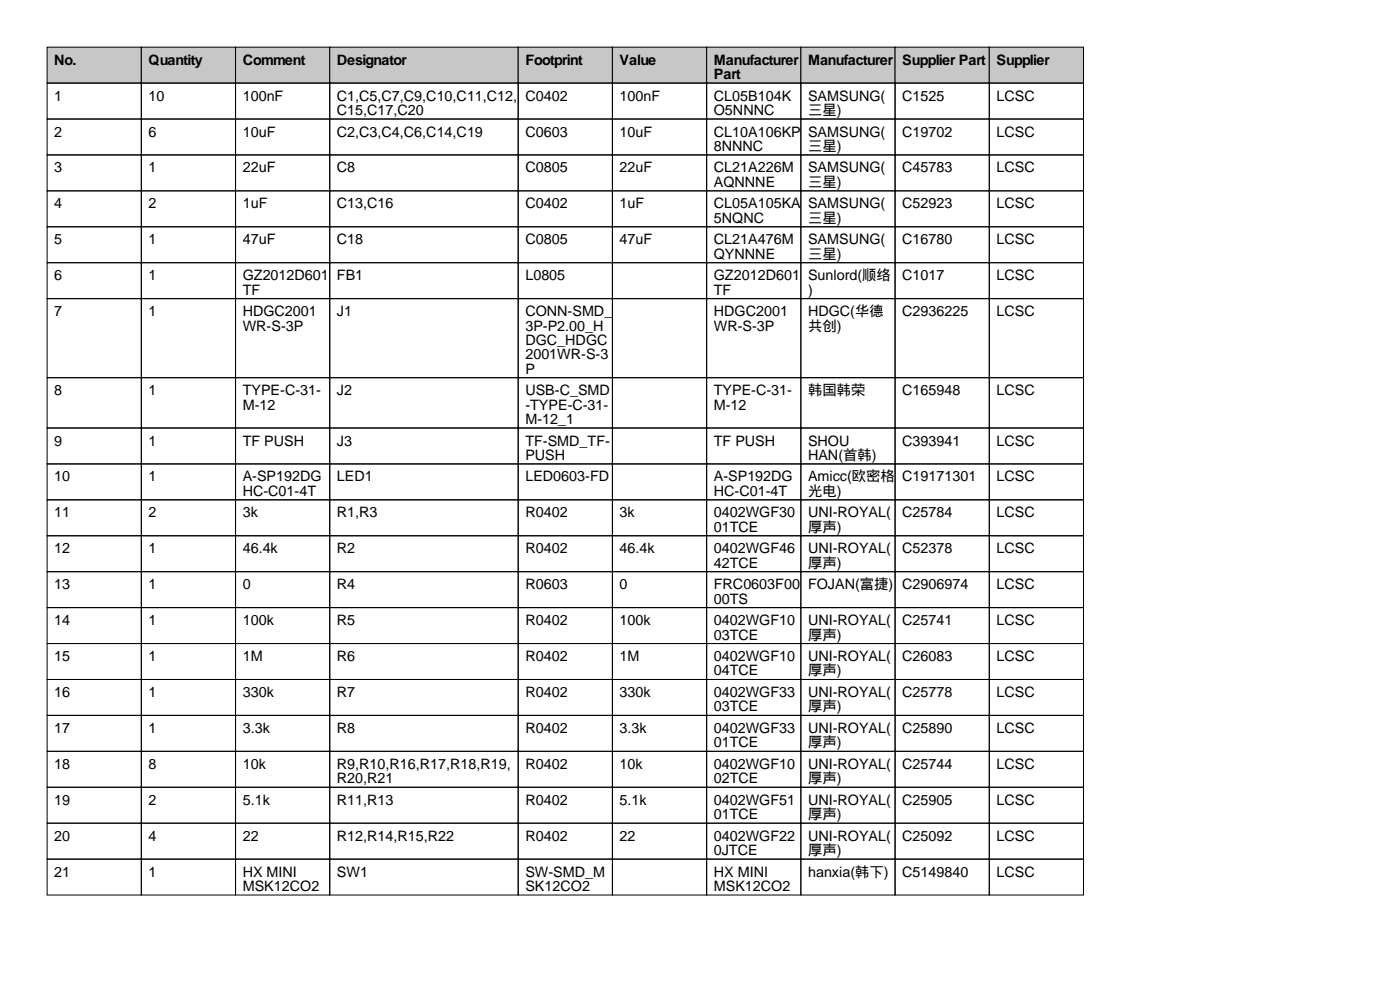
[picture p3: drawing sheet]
<svg xmlns="http://www.w3.org/2000/svg" width="297mm" height="210mm" viewBox="0 0 297 210" stroke-linecap="round" stroke-linejoin="round" font-family="sans-serif">
<defs><g id="words">
<g font-size="3">
<text x="11.5" y="13.7">No.</text>
<text x="31.5" y="13.7">Quantity</text>
<text x="51.5" y="13.7">Comment</text>
<text x="71.5" y="13.7">Designator</text>
<text x="111.5" y="13.7">Footprint</text>
<text x="131.5" y="13.7">Value</text>
<text x="151.5" y="13.7">Manufacturer</text>
<text x="151.5" y="16.8">Part</text>
<text x="171.5" y="13.7">Manufacturer</text>
<text x="191.5" y="13.7">Supplier Part</text>
<text x="211.5" y="13.7">Supplier</text>
<text x="11.5" y="21.3">1</text>
<text x="31.5" y="21.3">10</text>
<text x="51.5" y="21.3">100nF</text>
<text x="71.5" y="21.3">C1,C5,C7,C9,C10,C11,C12,</text>
<text x="111.5" y="21.3">C0402</text>
<text x="131.5" y="21.3">100nF</text>
<text x="151.5" y="21.3">CL05B104K</text>
<text x="171.5" y="21.3">SAMSUNG(</text>
<text x="191.5" y="21.3">C1525</text>
<text x="211.5" y="21.3">LCSC</text>
<text x="11.5" y="29">2</text>
<text x="31.5" y="29">6</text>
<text x="51.5" y="29">10uF</text>
<text x="71.5" y="24.4">C15,C17,C20</text>
<text x="71.5" y="29">C2,C3,C4,C6,C14,C19</text>
<text x="111.5" y="29">C0603</text>
<text x="131.5" y="29">10uF</text>
<text x="151.5" y="24.4">O5NNNC</text>
<text x="151.5" y="29">CL10A106KP</text>
<text x="171.5" y="24.4">三星)</text>
<text x="171.5" y="29">SAMSUNG(</text>
<text x="191.5" y="29">C19702</text>
<text x="211.5" y="29">LCSC</text>
<text x="151.5" y="32">8NNNC</text>
<text x="171.5" y="32">三星)</text>
<text x="11.5" y="36.6">3</text>
<text x="31.5" y="36.6">1</text>
<text x="51.5" y="36.6">22uF</text>
<text x="71.5" y="36.6">C8</text>
<text x="111.5" y="36.6">C0805</text>
<text x="131.5" y="36.6">22uF</text>
<text x="151.5" y="36.6">CL21A226M</text>
<text x="151.5" y="39.6">AQNNNE</text>
<text x="171.5" y="36.6">SAMSUNG(</text>
<text x="171.5" y="39.6">三星)</text>
<text x="191.5" y="36.6">C45783</text>
<text x="211.5" y="36.6">LCSC</text>
<text x="11.5" y="44.2">4</text>
<text x="31.5" y="44.2">2</text>
<text x="51.5" y="44.2">1uF</text>
<text x="71.5" y="44.2">C13,C16</text>
<text x="111.5" y="44.2">C0402</text>
<text x="131.5" y="44.2">1uF</text>
<text x="151.5" y="44.2">CL05A105KA</text>
<text x="151.5" y="47.2">5NQNC</text>
<text x="171.5" y="44.2">SAMSUNG(</text>
<text x="171.5" y="47.2">三星)</text>
<text x="191.5" y="44.2">C52923</text>
<text x="211.5" y="44.2">LCSC</text>
<text x="11.5" y="51.8">5</text>
<text x="31.5" y="51.8">1</text>
<text x="51.5" y="51.8">47uF</text>
<text x="71.5" y="51.8">C18</text>
<text x="111.5" y="51.8">C0805</text>
<text x="131.5" y="51.8">47uF</text>
<text x="151.5" y="51.8">CL21A476M</text>
<text x="171.5" y="51.8">SAMSUNG(</text>
<text x="191.5" y="51.8">C16780</text>
<text x="211.5" y="51.8">LCSC</text>
<text x="11.5" y="59.4">6</text>
<text x="31.5" y="59.4">1</text>
<text x="51.5" y="59.4">GZ2012D601</text>
<text x="71.5" y="59.4">FB1</text>
<text x="111.5" y="59.4">L0805</text>
<text x="151.5" y="54.9">QYNNNE</text>
<text x="151.5" y="59.4">GZ2012D601</text>
<text x="171.5" y="54.9">三星)</text>
<text x="171.5" y="59.4">Sunlord(顺络</text>
<text x="191.5" y="59.4">C1017</text>
<text x="211.5" y="59.4">LCSC</text>
<text x="51.5" y="62.5">TF</text>
<text x="151.5" y="62.5">TF</text>
<text x="171.5" y="62.5">)</text>
<text x="11.5" y="67.1">7</text>
<text x="31.5" y="67.1">1</text>
<text x="51.5" y="67.1">HDGC2001</text>
<text x="51.5" y="70.1">WR-S-3P</text>
<text x="71.5" y="67.1">J1</text>
<text x="111.5" y="67.1">CONN-SMD_</text>
<text x="111.5" y="70.1">3P-P2.00_H</text>
<text x="151.5" y="67.1">HDGC2001</text>
<text x="151.5" y="70.1">WR-S-3P</text>
<text x="171.5" y="67.1">HDGC(华德</text>
<text x="171.5" y="70.1">共创)</text>
<text x="191.5" y="67.1">C2936225</text>
<text x="211.5" y="67.1">LCSC</text>
<text x="111.5" y="73.2">DGC_HDGC</text>
<text x="111.5" y="76.2">2001WR-S-3</text>
<text x="11.5" y="83.8">8</text>
<text x="31.5" y="83.8">1</text>
<text x="51.5" y="83.8">TYPE-C-31-</text>
<text x="71.5" y="83.8">J2</text>
<text x="111.5" y="79.3">P</text>
<text x="111.5" y="83.8">USB-C_SMD</text>
<text x="151.5" y="83.8">TYPE-C-31-</text>
<text x="171.5" y="83.8">韩国韩荣</text>
<text x="191.5" y="83.8">C165948</text>
<text x="211.5" y="83.8">LCSC</text>
<text x="51.5" y="86.9">M-12</text>
<text x="111.5" y="86.9">-TYPE-C-31-</text>
<text x="111.5" y="89.9">M-12_1</text>
<text x="151.5" y="86.9">M-12</text>
<text x="11.5" y="94.5">9</text>
<text x="31.5" y="94.5">1</text>
<text x="51.5" y="94.5">TF PUSH</text>
<text x="71.5" y="94.5">J3</text>
<text x="111.5" y="94.5">TF-SMD_TF-</text>
<text x="151.5" y="94.5">TF PUSH</text>
<text x="171.5" y="94.5">SHOU</text>
<text x="191.5" y="94.5">C393941</text>
<text x="211.5" y="94.5">LCSC</text>
<text x="111.5" y="97.5">PUSH</text>
<text x="171.5" y="97.5">HAN(首韩)</text>
<text x="11.5" y="102.1">10</text>
<text x="31.5" y="102.1">1</text>
<text x="51.5" y="102.1">A-SP192DG</text>
<text x="51.5" y="105.2">HC-C01-4T</text>
<text x="71.5" y="102.1">LED1</text>
<text x="111.5" y="102.1">LED0603-FD</text>
<text x="151.5" y="102.1">A-SP192DG</text>
<text x="151.5" y="105.2">HC-C01-4T</text>
<text x="171.5" y="102.1">Amicc(欧密格</text>
<text x="171.5" y="105.2">光电)</text>
<text x="191.5" y="102.1">C19171301</text>
<text x="211.5" y="102.1">LCSC</text>
<text x="11.5" y="109.7">11</text>
<text x="31.5" y="109.7">2</text>
<text x="51.5" y="109.7">3k</text>
<text x="71.5" y="109.7">R1,R3</text>
<text x="111.5" y="109.7">R0402</text>
<text x="131.5" y="109.7">3k</text>
<text x="151.5" y="109.7">0402WGF30</text>
<text x="151.5" y="112.8">01TCE</text>
<text x="171.5" y="109.7">UNI-ROYAL(</text>
<text x="171.5" y="112.8">厚声)</text>
<text x="191.5" y="109.7">C25784</text>
<text x="211.5" y="109.7">LCSC</text>
<text x="11.5" y="117.4">12</text>
<text x="31.5" y="117.4">1</text>
<text x="51.5" y="117.4">46.4k</text>
<text x="71.5" y="117.4">R2</text>
<text x="111.5" y="117.4">R0402</text>
<text x="131.5" y="117.4">46.4k</text>
<text x="151.5" y="117.4">0402WGF46</text>
<text x="171.5" y="117.4">UNI-ROYAL(</text>
<text x="191.5" y="117.4">C52378</text>
<text x="211.5" y="117.4">LCSC</text>
<text x="11.5" y="125">13</text>
<text x="31.5" y="125">1</text>
<text x="51.5" y="125">0</text>
<text x="71.5" y="125">R4</text>
<text x="111.5" y="125">R0603</text>
<text x="131.5" y="125">0</text>
<text x="151.5" y="120.4">42TCE</text>
<text x="151.5" y="125">FRC0603F00</text>
<text x="171.5" y="120.4">厚声)</text>
<text x="171.5" y="125">FOJAN(富捷)</text>
<text x="191.5" y="125">C2906974</text>
<text x="211.5" y="125">LCSC</text>
<text x="151.5" y="128">00TS</text>
<text x="11.5" y="132.6">14</text>
<text x="31.5" y="132.6">1</text>
<text x="51.5" y="132.6">100k</text>
<text x="71.5" y="132.6">R5</text>
<text x="111.5" y="132.6">R0402</text>
<text x="131.5" y="132.6">100k</text>
<text x="151.5" y="132.6">0402WGF10</text>
<text x="151.5" y="135.6">03TCE</text>
<text x="171.5" y="132.6">UNI-ROYAL(</text>
<text x="171.5" y="135.6">厚声)</text>
<text x="191.5" y="132.6">C25741</text>
<text x="211.5" y="132.6">LCSC</text>
<text x="11.5" y="140.2">15</text>
<text x="31.5" y="140.2">1</text>
<text x="51.5" y="140.2">1M</text>
<text x="71.5" y="140.2">R6</text>
<text x="111.5" y="140.2">R0402</text>
<text x="131.5" y="140.2">1M</text>
<text x="151.5" y="140.2">0402WGF10</text>
<text x="151.5" y="143.3">04TCE</text>
<text x="171.5" y="140.2">UNI-ROYAL(</text>
<text x="171.5" y="143.3">厚声)</text>
<text x="191.5" y="140.2">C26083</text>
<text x="211.5" y="140.2">LCSC</text>
<text x="11.5" y="147.8">16</text>
<text x="31.5" y="147.8">1</text>
<text x="51.5" y="147.8">330k</text>
<text x="71.5" y="147.8">R7</text>
<text x="111.5" y="147.8">R0402</text>
<text x="131.5" y="147.8">330k</text>
<text x="151.5" y="147.8">0402WGF33</text>
<text x="171.5" y="147.8">UNI-ROYAL(</text>
<text x="191.5" y="147.8">C25778</text>
<text x="211.5" y="147.8">LCSC</text>
<text x="11.5" y="155.5">17</text>
<text x="31.5" y="155.5">1</text>
<text x="51.5" y="155.5">3.3k</text>
<text x="71.5" y="155.5">R8</text>
<text x="111.5" y="155.5">R0402</text>
<text x="131.5" y="155.5">3.3k</text>
<text x="151.5" y="150.9">03TCE</text>
<text x="151.5" y="155.5">0402WGF33</text>
<text x="171.5" y="150.9">厚声)</text>
<text x="171.5" y="155.5">UNI-ROYAL(</text>
<text x="191.5" y="155.5">C25890</text>
<text x="211.5" y="155.5">LCSC</text>
<text x="151.5" y="158.5">01TCE</text>
<text x="171.5" y="158.5">厚声)</text>
<text x="11.5" y="163.1">18</text>
<text x="31.5" y="163.1">8</text>
<text x="51.5" y="163.1">10k</text>
<text x="71.5" y="163.1">R9,R10,R16,R17,R18,R19,</text>
<text x="71.5" y="166.1">R20,R21</text>
<text x="111.5" y="163.1">R0402</text>
<text x="131.5" y="163.1">10k</text>
<text x="151.5" y="163.1">0402WGF10</text>
<text x="151.5" y="166.1">02TCE</text>
<text x="171.5" y="163.1">UNI-ROYAL(</text>
<text x="171.5" y="166.1">厚声)</text>
<text x="191.5" y="163.1">C25744</text>
<text x="211.5" y="163.1">LCSC</text>
<text x="11.5" y="170.7">19</text>
<text x="31.5" y="170.7">2</text>
<text x="51.5" y="170.7">5.1k</text>
<text x="71.5" y="170.7">R11,R13</text>
<text x="111.5" y="170.7">R0402</text>
<text x="131.5" y="170.7">5.1k</text>
<text x="151.5" y="170.7">0402WGF51</text>
<text x="151.5" y="173.7">01TCE</text>
<text x="171.5" y="170.7">UNI-ROYAL(</text>
<text x="171.5" y="173.7">厚声)</text>
<text x="191.5" y="170.7">C25905</text>
<text x="211.5" y="170.7">LCSC</text>
<text x="11.5" y="178.3">20</text>
<text x="31.5" y="178.3">4</text>
<text x="51.5" y="178.3">22</text>
<text x="71.5" y="178.3">R12,R14,R15,R22</text>
<text x="111.5" y="178.3">R0402</text>
<text x="131.5" y="178.3">22</text>
<text x="151.5" y="178.3">0402WGF22</text>
<text x="171.5" y="178.3">UNI-ROYAL(</text>
<text x="191.5" y="178.3">C25092</text>
<text x="211.5" y="178.3">LCSC</text>
<text x="11.5" y="185.9">21</text>
<text x="31.5" y="185.9">1</text>
<text x="51.5" y="185.9">HX MINI</text>
<text x="71.5" y="185.9">SW1</text>
<text x="111.5" y="185.9">SW-SMD_M</text>
<text x="151.5" y="181.4">0JTCE</text>
<text x="151.5" y="185.9">HX MINI</text>
<text x="171.5" y="181.4">厚声)</text>
<text x="171.5" y="185.9">hanxia(韩下)</text>
<text x="191.5" y="185.9">C5149840</text>
<text x="211.5" y="185.9">LCSC</text>
<text x="51.5" y="189">MSK12CO2</text>
<text x="111.5" y="189">SK12CO2</text>
<text x="151.5" y="189">MSK12CO2</text>
</g>
</g></defs>
<g fill="#c7c7c7" stroke="#000" stroke-width=".21">
<path d="M10 10h20v7.6h-20z"/>
<path d="M30 10h20v7.6h-20z"/>
<path d="M50 10h20v7.6h-20z"/>
<path d="M70 10h40v7.6h-40z"/>
<path d="M110 10h20v7.6h-20z"/>
<path d="M130 10h20v7.6h-20z"/>
<path d="M150 10h20v7.6h-20z"/>
<path d="M170 10h20v7.6h-20z"/>
<path d="M190 10h20v7.6h-20z"/>
<path d="M210 10h20v7.6h-20z"/>
</g>
<g fill="none" stroke="#000" stroke-width=".21">
<path d="M10 17.6h20v7.6h-20zM30 17.6h20v7.6h-20zM50 17.6h20v7.6h-20zM70 17.6h40v7.6h-40zM110 17.6h20v7.6h-20zM130 17.6h20v7.6h-20zM150 17.6h20v7.6h-20zM170 17.6h20v7.6h-20zM190 17.6h20v7.6h-20zM210 17.6h20v7.6h-20zM10 25.2h20v7.7h-20zM10 32.9h20v7.6h-20z"/>
<path d="M30 25.2h20v7.7h-20zM30 32.9h20v7.6h-20zM50 25.2h20v7.7h-20zM50 32.9h20v7.6h-20zM70 25.2h40v7.7h-40zM70 32.9h40v7.6h-40zM110 25.2h20v7.7h-20zM110 32.9h20v7.6h-20zM130 25.2h20v7.7h-20zM130 32.9h20v7.6h-20zM150 25.2h20v7.7h-20zM150 32.9h20v7.6h-20z"/>
<path d="M170 25.2h20v7.7h-20zM170 32.9h20v7.6h-20zM190 25.2h20v7.7h-20zM190 32.9h20v7.6h-20zM210 25.2h20v7.7h-20zM210 32.9h20v7.6h-20zM10 40.5h20v7.6h-20zM10 48.1h20v7.6h-20zM10 55.7h20v7.6h-20zM30 40.5h20v7.6h-20zM30 48.1h20v7.6h-20zM30 55.7h20v7.6h-20z"/>
<path d="M50 40.5h20v7.6h-20zM50 48.1h20v7.6h-20zM50 55.7h20v7.6h-20zM70 40.5h40v7.6h-40zM70 48.1h40v7.6h-40zM70 55.7h40v7.6h-40zM110 40.5h20v7.6h-20zM110 48.1h20v7.6h-20zM110 55.7h20v7.6h-20zM130 40.5h20v7.6h-20zM130 48.1h20v7.6h-20zM130 55.7h20v7.6h-20z"/>
<path d="M150 40.5h20v7.6h-20zM150 48.1h20v7.6h-20zM150 55.7h20v7.6h-20zM170 40.5h20v7.6h-20zM170 48.1h20v7.6h-20zM170 55.7h20v7.6h-20zM190 40.5h20v7.6h-20zM190 48.1h20v7.6h-20zM190 55.7h20v7.6h-20zM210 40.5h20v7.6h-20zM210 48.1h20v7.6h-20zM210 55.7h20v7.6h-20z"/>
<path d="M10 63.3h20v16.8h-20zM30 63.3h20v16.8h-20zM50 63.3h20v16.8h-20zM70 63.3h40v16.8h-40zM110 63.3h20v16.8h-20zM130 63.3h20v16.8h-20zM150 63.3h20v16.8h-20zM170 63.3h20v16.8h-20zM190 63.3h20v16.8h-20zM210 63.3h20v16.8h-20zM10 80.1h20v10.7h-20zM10 90.8h20v7.6h-20z"/>
<path d="M10 98.4h20v7.6h-20zM30 80.1h20v10.7h-20zM30 90.8h20v7.6h-20zM30 98.4h20v7.6h-20zM50 80.1h20v10.7h-20zM50 90.8h20v7.6h-20zM50 98.4h20v7.6h-20zM70 80.1h40v10.7h-40zM70 90.8h40v7.6h-40zM70 98.4h40v7.6h-40zM110 80.1h20v10.7h-20zM110 90.8h20v7.6h-20z"/>
<path d="M110 98.4h20v7.6h-20zM130 80.1h20v10.7h-20zM130 90.8h20v7.6h-20zM130 98.4h20v7.6h-20zM150 80.1h20v10.7h-20zM150 90.8h20v7.6h-20zM150 98.4h20v7.6h-20zM170 80.1h20v10.7h-20zM170 90.8h20v7.6h-20zM170 98.4h20v7.6h-20zM190 80.1h20v10.7h-20zM190 90.8h20v7.6h-20z"/>
<path d="M190 98.4h20v7.6h-20zM210 80.1h20v10.7h-20zM210 90.8h20v7.6h-20zM210 98.4h20v7.6h-20zM10 106h20v7.6h-20zM10 113.6h20v7.7h-20zM30 106h20v7.6h-20zM30 113.6h20v7.7h-20zM50 106h20v7.6h-20zM50 113.6h20v7.7h-20zM70 106h40v7.6h-40zM70 113.6h40v7.7h-40z"/>
<path d="M110 106h20v7.6h-20zM110 113.6h20v7.7h-20zM130 106h20v7.6h-20zM130 113.6h20v7.7h-20zM150 106h20v7.6h-20zM150 113.6h20v7.7h-20zM170 106h20v7.6h-20zM170 113.6h20v7.7h-20zM190 106h20v7.6h-20zM190 113.6h20v7.7h-20zM210 106h20v7.6h-20zM210 113.6h20v7.7h-20z"/>
<path d="M10 121.3h20v7.6h-20zM10 128.9h20v7.6h-20zM10 136.5h20v7.6h-20zM30 121.3h20v7.6h-20zM30 128.9h20v7.6h-20zM30 136.5h20v7.6h-20zM50 121.3h20v7.6h-20zM50 128.9h20v7.6h-20zM50 136.5h20v7.6h-20zM70 121.3h40v7.6h-40zM70 128.9h40v7.6h-40zM70 136.5h40v7.6h-40z"/>
<path d="M110 121.3h20v7.6h-20zM110 128.9h20v7.6h-20zM110 136.5h20v7.6h-20zM130 121.3h20v7.6h-20zM130 128.9h20v7.6h-20zM130 136.5h20v7.6h-20zM150 121.3h20v7.6h-20zM150 128.9h20v7.6h-20zM150 136.5h20v7.6h-20zM170 121.3h20v7.6h-20zM170 128.9h20v7.6h-20zM170 136.5h20v7.6h-20z"/>
<path d="M190 121.3h20v7.6h-20zM190 128.9h20v7.6h-20zM190 136.5h20v7.6h-20zM210 121.3h20v7.6h-20zM210 128.9h20v7.6h-20zM210 136.5h20v7.6h-20zM10 144.1h20v7.6h-20zM10 151.7h20v7.7h-20zM10 159.4h20v7.6h-20zM30 144.1h20v7.6h-20zM30 151.7h20v7.7h-20zM30 159.4h20v7.6h-20z"/>
<path d="M50 144.1h20v7.6h-20zM50 151.7h20v7.7h-20zM50 159.4h20v7.6h-20zM70 144.1h40v7.6h-40zM70 151.7h40v7.7h-40zM70 159.4h40v7.6h-40zM110 144.1h20v7.6h-20zM110 151.7h20v7.7h-20zM110 159.4h20v7.6h-20zM130 144.1h20v7.6h-20zM130 151.7h20v7.7h-20zM130 159.4h20v7.6h-20z"/>
<path d="M150 144.1h20v7.6h-20zM150 151.7h20v7.7h-20zM150 159.4h20v7.6h-20zM170 144.1h20v7.6h-20zM170 151.7h20v7.7h-20zM170 159.4h20v7.6h-20zM190 144.1h20v7.6h-20zM190 151.7h20v7.7h-20zM190 159.4h20v7.6h-20zM210 144.1h20v7.6h-20zM210 151.7h20v7.7h-20zM210 159.4h20v7.6h-20z"/>
<path d="M10 167h20v7.6h-20zM10 174.6h20v7.6h-20zM30 167h20v7.6h-20zM30 174.6h20v7.6h-20zM50 167h20v7.6h-20zM50 174.6h20v7.6h-20zM70 167h40v7.6h-40zM70 174.6h40v7.6h-40zM110 167h20v7.6h-20zM110 174.6h20v7.6h-20zM130 167h20v7.6h-20zM130 174.6h20v7.6h-20z"/>
<path d="M150 167h20v7.6h-20zM150 174.6h20v7.6h-20zM170 167h20v7.6h-20zM170 174.6h20v7.6h-20zM190 167h20v7.6h-20zM190 174.6h20v7.6h-20zM210 167h20v7.6h-20zM210 174.6h20v7.6h-20zM10 182.2h20v7.6h-20zM30 182.2h20v7.6h-20zM50 182.2h20v7.6h-20zM70 182.2h40v7.6h-40z"/>
<path d="M110 182.2h20v7.6h-20zM130 182.2h20v7.6h-20zM150 182.2h20v7.6h-20zM170 182.2h20v7.6h-20zM190 182.2h20v7.6h-20zM210 182.2h20v7.6h-20z"/>
</g>
<use href="#words"/>
</svg>
